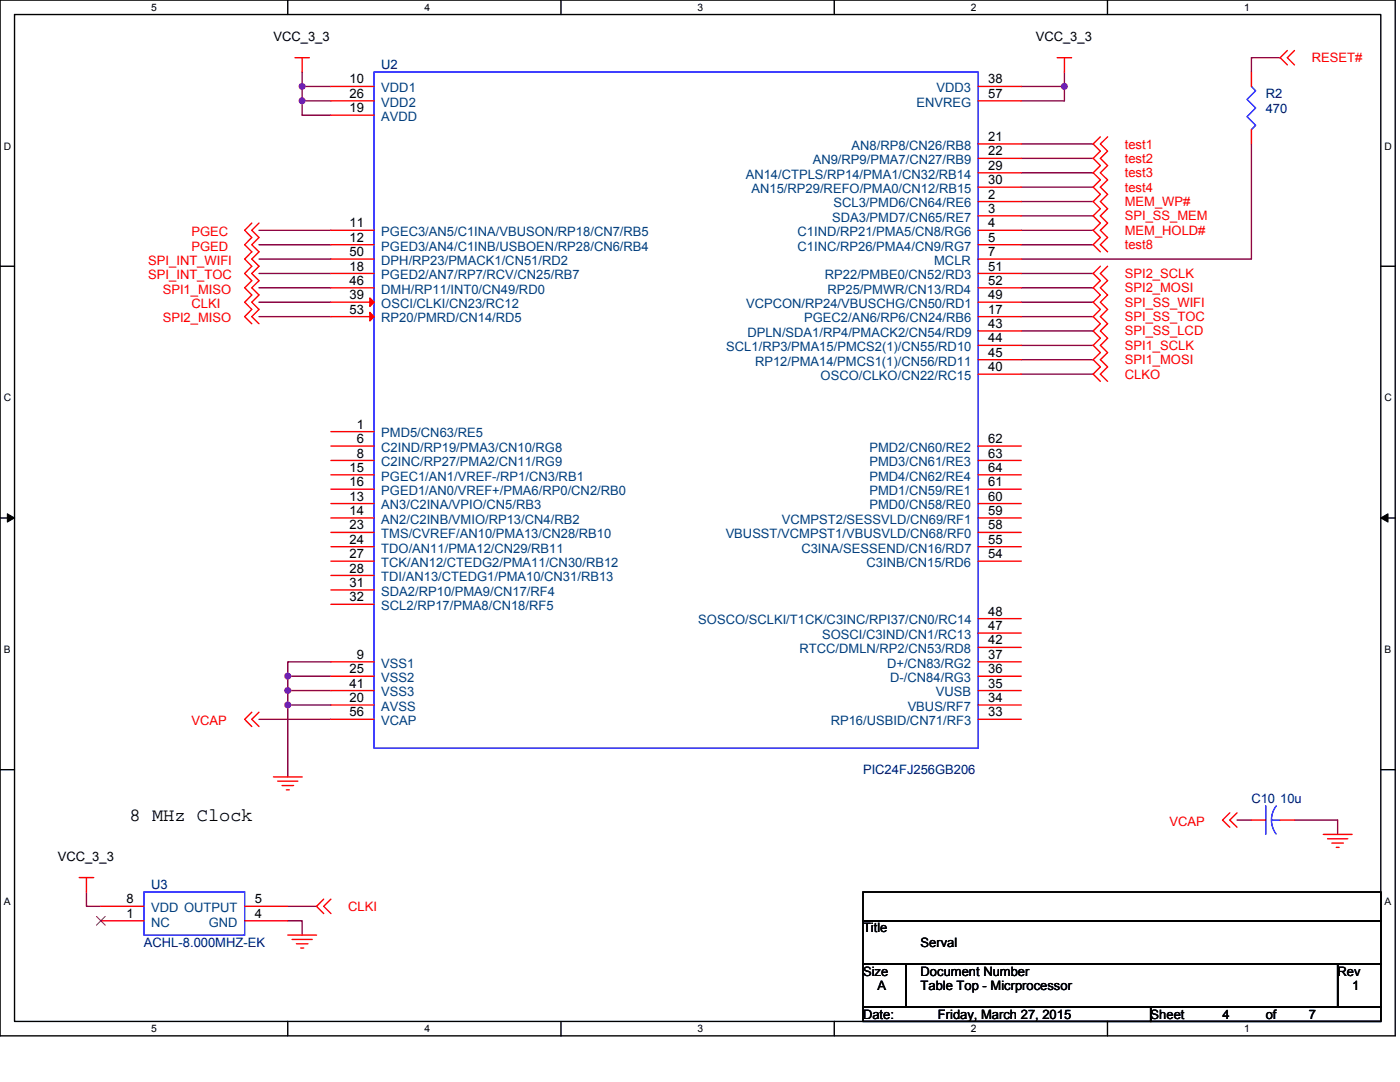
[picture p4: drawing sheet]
<svg xmlns="http://www.w3.org/2000/svg" width="279mm" height="216mm" viewBox="0 0 279 216" stroke-linecap="round" stroke-linejoin="round" font-family="sans-serif">
<defs><g id="words">
<text font-size="3.7" x="25.9" y="163.7">8 MHz Clock</text>
<g font-size="2.6">
<text x="54.6" y="8.1">VCC_3_3</text>
<text x="206.7" y="8.1">VCC_3_3</text>
<text x="69.8" y="16.7">10</text>
<text x="197.2" y="16.7">38</text>
<text x="69.8" y="22.4">19</text>
<text x="69.8" y="19.5">26</text>
<text x="197.2" y="19.5">57</text>
<text x="197.2" y="28.1">21</text>
<text x="197.2" y="31">22</text>
<text x="197.2" y="33.9">29</text>
<text x="197.2" y="39.6">2</text>
<text x="197.2" y="36.7">30</text>
<text x="69.8" y="45.4">11</text>
<text x="197.2" y="45.4">4</text>
<text x="197.2" y="42.5">3</text>
<text x="69.8" y="48.2">12</text>
<text x="69.8" y="54">18</text>
<text x="69.8" y="51.1">50</text>
<text x="197.2" y="48.2">5</text>
<text x="197.2" y="51.1">7</text>
<text x="197.2" y="54">51</text>
<text x="69.8" y="59.7">39</text>
<text x="69.8" y="56.8">46</text>
<text x="197.2" y="56.8">52</text>
<text x="197.2" y="59.7">49</text>
<text x="69.8" y="62.6">53</text>
<text x="197.2" y="62.6">17</text>
<text x="197.2" y="65.4">43</text>
<text x="197.2" y="68.3">44</text>
<text x="197.2" y="71.2">45</text>
<text x="197.2" y="74.1">40</text>
<text x="71.2" y="85.5">1</text>
<text x="71.2" y="88.4">6</text>
<text x="197.2" y="88.4">62</text>
<text x="69.8" y="94.1">15</text>
<text x="71.2" y="91.3">8</text>
<text x="197.2" y="91.3">63</text>
<text x="197.2" y="94.1">64</text>
<text x="69.8" y="99.9">13</text>
<text x="69.8" y="97">16</text>
<text x="197.2" y="99.9">60</text>
<text x="197.2" y="97">61</text>
<text x="69.8" y="102.8">14</text>
<text x="69.8" y="105.6">23</text>
<text x="197.2" y="102.8">59</text>
<text x="197.2" y="105.6">58</text>
<text x="69.8" y="108.5">24</text>
<text x="69.8" y="111.4">27</text>
<text x="197.2" y="111.4">54</text>
<text x="197.2" y="108.5">55</text>
<text x="69.8" y="114.2">28</text>
<text x="69.8" y="117.1">31</text>
<text x="69.8" y="120">32</text>
<text x="197.2" y="125.7">47</text>
<text x="197.2" y="122.9">48</text>
<text x="71.2" y="131.5">9</text>
<text x="197.2" y="131.5">37</text>
<text x="197.2" y="128.6">42</text>
<text x="69.8" y="134.3">25</text>
<text x="69.8" y="137.2">41</text>
<text x="197.2" y="134.3">36</text>
<text x="197.2" y="137.2">35</text>
<text x="69.8" y="140.1">20</text>
<text x="69.8" y="142.9">56</text>
<text x="197.2" y="140.1">34</text>
<text x="197.2" y="142.9">33</text>
<text x="11.5" y="171.7">VCC_3_3</text>
<text x="25.3" y="183.1">1</text>
<text x="25.3" y="180.3">8</text>
<text x="50.8" y="183.1">4</text>
<text x="50.8" y="180.3">5</text>
<text x="172.2" y="186.1">Title</text>
<text x="183.7" y="188.9">Serval</text>
<text x="172.2" y="194.7">Size</text>
<text x="175.1" y="197.5">A</text>
<text x="183.7" y="194.7">Document Number</text>
<text x="183.7" y="197.5">Table Top - Micrprocessor</text>
<text x="267" y="194.7">Rev</text>
<text x="269.8" y="197.5">1</text>
<text x="172.2" y="203.3">Date:</text>
<text x="187.2" y="203.3">Friday, March 27, 2015</text>
<text x="229.6" y="203.3">Sheet</text>
<text x="244" y="203.3">4</text>
<text x="252.6" y="203.3">of</text>
<text x="261.2" y="203.3">7</text>
</g>
<g font-size="2.6" fill="#000080">
<text x="76.1" y="13.8">U2</text>
<text x="252.6" y="19.6">R2</text>
<text x="252.6" y="22.5">470</text>
<text x="172.2" y="154.5">PIC24FJ256GB206</text>
<text x="249.7" y="160.2">C10 10u</text>
<text x="30.2" y="177.4">U3</text>
<text x="28.7" y="188.9">ACHL-8.000MHZ-EK</text>
</g>
<g font-size="2.6" fill="#f00">
<text x="261.8" y="12.4">RESET#</text>
<text x="224.5" y="29.6">test1</text>
<text x="224.5" y="32.5">test2</text>
<text x="224.5" y="35.4">test3</text>
<text x="224.5" y="38.2">test4</text>
<text x="224.5" y="41.1">MEM_WP#</text>
<text x="38.2" y="47.1">PGEC</text>
<text x="224.5" y="44">SPI_SS_MEM</text>
<text x="224.5" y="46.8">MEM_HOLD#</text>
<text x="29.6" y="52.9">SPI_INT_WIFI</text>
<text x="38.2" y="50">PGED</text>
<text x="224.5" y="49.7">test8</text>
<text x="29.6" y="55.8">SPI_INT_TOC</text>
<text x="32.5" y="58.6">SPI1_MISO</text>
<text x="224.5" y="55.5">SPI2_SCLK</text>
<text x="224.5" y="58.3">SPI2_MOSI</text>
<text x="32.5" y="64.3">SPI2_MISO</text>
<text x="38.2" y="61.5">CLKI</text>
<text x="224.5" y="61.2">SPI_SS_WIFI</text>
<text x="224.5" y="64.1">SPI_SS_TOC</text>
<text x="224.5" y="69.8">SPI1_SCLK</text>
<text x="224.5" y="66.9">SPI_SS_LCD</text>
<text x="224.5" y="75.5">CLKO</text>
<text x="224.5" y="72.7">SPI1_MOSI</text>
<text x="38.2" y="144.7">VCAP</text>
<text x="233.4" y="164.8">VCAP</text>
<text x="69.5" y="181.7">CLKI</text>
</g>
<g font-size="2.6" fill="#004080">
<text x="76.1" y="18.4">VDD1</text>
<text x="76.1" y="21.3">VDD2</text>
<text x="182.9" y="21.3">ENVREG</text>
<text x="186.9" y="18.4">VDD3</text>
<text x="76.1" y="24.2">AVDD</text>
<text x="169.9" y="29.9">AN8/RP8/CN26/RB8</text>
<text x="148.8" y="35.6">AN14/CTPLS/RP14/PMA1/CN32/RB14</text>
<text x="162.2" y="32.8">AN9/RP9/PMA7/CN27/RB9</text>
<text x="150" y="38.5">AN15/RP29/REFO/PMA0/CN12/RB15</text>
<text x="166.3" y="41.4">SCL3/PMD6/CN64/RE6</text>
<text x="76.1" y="47.1">PGEC3/AN5/C1INA/VBUSON/RP18/CN7/RB5</text>
<text x="159.2" y="47.1">C1IND/RP21/PMA5/CN8/RG6</text>
<text x="166.1" y="44.2">SDA3/PMD7/CN65/RE7</text>
<text x="76.1" y="50">PGED3/AN4/C1INB/USBOEN/RP28/CN6/RB4</text>
<text x="76.1" y="52.9">DPH/RP23/PMACK1/CN51/RD2</text>
<text x="159.2" y="50">C1INC/RP26/PMA4/CN9/RG7</text>
<text x="186.4" y="52.9">MCLR</text>
<text x="76.1" y="55.7">PGED2/AN7/RP7/RCV/CN25/RB7</text>
<text x="76.1" y="58.6">DMH/RP11/INT0/CN49/RD0</text>
<text x="164.6" y="55.7">RP22/PMBE0/CN52/RD3</text>
<text x="165.1" y="58.6">RP25/PMWR/CN13/RD4</text>
<text x="76.1" y="61.5">OSCI/CLKI/CN23/RC12</text>
<text x="76.1" y="64.3">RP20/PMRD/CN14/RD5</text>
<text x="148.9" y="61.5">VCPCON/RP24/VBUSCHG/CN50/RD1</text>
<text x="160.5" y="64.3">PGEC2/AN6/RP6/CN24/RB6</text>
<text x="144.9" y="70.1">SCL1/RP3/PMA15/PMCS2(1)/CN55/RD10</text>
<text x="149.2" y="67.2">DPLN/SDA1/RP4/PMACK2/CN54/RD9</text>
<text x="150.7" y="72.9">RP12/PMA14/PMCS1(1)/CN56/RD11</text>
<text x="163.8" y="75.8">OSCO/CLKO/CN22/RC15</text>
<text x="76.1" y="87.3">PMD5/CN63/RE5</text>
<text x="76.1" y="90.2">C2IND/RP19/PMA3/CN10/RG8</text>
<text x="76.1" y="93">C2INC/RP27/PMA2/CN11/RG9</text>
<text x="76.1" y="95.9">PGEC1/AN1/VREF-/RP1/CN3/RB1</text>
<text x="173.5" y="90.2">PMD2/CN60/RE2</text>
<text x="173.5" y="93">PMD3/CN61/RE3</text>
<text x="173.5" y="95.9">PMD4/CN62/RE4</text>
<text x="76.1" y="101.6">AN3/C2INA/VPIO/CN5/RB3</text>
<text x="76.1" y="98.8">PGED1/AN0/VREF+/PMA6/RP0/CN2/RB0</text>
<text x="173.5" y="101.6">PMD0/CN58/RE0</text>
<text x="173.5" y="98.8">PMD1/CN59/RE1</text>
<text x="76.1" y="104.5">AN2/C2INB/VMIO/RP13/CN4/RB2</text>
<text x="76.1" y="107.4">TMS/CVREF/AN10/PMA13/CN28/RB10</text>
<text x="144.8" y="107.4">VBUSST/VCMPST1/VBUSVLD/CN68/RF0</text>
<text x="156" y="104.5">VCMPST2/SESSVLD/CN69/RF1</text>
<text x="76.1" y="110.3">TDO/AN11/PMA12/CN29/RB11</text>
<text x="76.1" y="113.1">TCK/AN12/CTEDG2/PMA11/CN30/RB12</text>
<text x="159.9" y="110.3">C3INA/SESSEND/CN16/RD7</text>
<text x="173" y="113.1">C3INB/CN15/RD6</text>
<text x="76.1" y="116">TDI/AN13/CTEDG1/PMA10/CN31/RB13</text>
<text x="76.1" y="118.9">SDA2/RP10/PMA9/CN17/RF4</text>
<text x="76.1" y="121.8">SCL2/RP17/PMA8/CN18/RF5</text>
<text x="139.4" y="124.6">SOSCO/SCLKI/T1CK/C3INC/RPI37/CN0/RC14</text>
<text x="159.6" y="130.3">RTCC/DMLN/RP2/CN53/RD8</text>
<text x="164.1" y="127.5">SOSCI/C3IND/CN1/RC13</text>
<text x="76.1" y="133.2">VSS1</text>
<text x="76.1" y="136.1">VSS2</text>
<text x="177" y="133.2">D+/CN83/RG2</text>
<text x="177.7" y="136.1">D-/CN84/RG3</text>
<text x="76.1" y="141.8">AVSS</text>
<text x="76.1" y="139">VSS3</text>
<text x="181.1" y="141.8">VBUS/RF7</text>
<text x="186.8" y="139">VUSB</text>
<text x="76.1" y="144.7">VCAP</text>
<text x="165.8" y="144.7">RP16/USBID/CN71/RF3</text>
<text x="30.2" y="184.9">NC</text>
<text x="30.2" y="182">VDD OUTPUT</text>
<text x="41.7" y="184.9">GND</text>
</g>
<g font-size="2">
<text x="30.2" y="2.2">5</text>
<text x="84.7" y="2.2">4</text>
<text x="139.2" y="2.2">3</text>
<text x="193.8" y="2.2">2</text>
<text x="248.3" y="2.2">1</text>
<text x=".7" y="29.8">D</text>
<text x="276.3" y="29.8">D</text>
<text x=".7" y="80.1">C</text>
<text x="276.3" y="80.1">C</text>
<text x=".7" y="130.3">B</text>
<text x="276.3" y="130.3">B</text>
<text x=".7" y="180.5">A</text>
<text x="276.3" y="180.5">A</text>
<text x="30.2" y="206">5</text>
<text x="84.7" y="206">4</text>
<text x="139.2" y="206">3</text>
<text x="193.8" y="206">2</text>
<text x="248.3" y="206">1</text>
</g>
</g></defs>
<path d="M0 0h278.4v206.7h-278.4zM2.9 2.9h272.7v200.9h-272.7z" fill="none" stroke="#000" stroke-width=".28"/>
<g fill="#fff">
<path d="M30.2 .3h1.1v2.3h-1.1z"/>
<path d="M30.2 204.1h1.1v2.3h-1.1z"/>
</g>
<path d="M57.4 0v2.9M57.4 203.8v2.9" fill="none" stroke="#000" stroke-width=".28"/>
<g fill="#fff">
<path d="M84.7 .3h1.1v2.3h-1.1z"/>
<path d="M84.7 204.1h1.1v2.3h-1.1z"/>
</g>
<path d="M112 0v2.9M112 203.8v2.9" fill="none" stroke="#000" stroke-width=".28"/>
<g fill="#fff">
<path d="M139.2 .3h1.2v2.3h-1.2z"/>
<path d="M139.2 204.1h1.2v2.3h-1.2z"/>
</g>
<path d="M166.5 0v2.9M166.5 203.8v2.9" fill="none" stroke="#000" stroke-width=".28"/>
<g fill="#fff">
<path d="M193.8 .3h1.1v2.3h-1.1z"/>
<path d="M193.8 204.1h1.1v2.3h-1.1z"/>
</g>
<path d="M221 0v2.9M221 203.8v2.9" fill="none" stroke="#000" stroke-width=".28"/>
<g fill="#fff">
<path d="M248.3 .3h1.1v2.3h-1.1z"/>
<path d="M248.3 204.1h1.1v2.3h-1.1z"/>
<path d="M.7 28h1.5v2.3h-1.5z"/>
<path d="M276.3 28h1.5v2.3h-1.5z"/>
<path d="M.7 78.2h1.5v2.3h-1.5z"/>
<path d="M276.3 78.2h1.5v2.3h-1.5z"/>
</g>
<path d="M0 53.1h2.9M275.6 53.1h2.8" fill="none" stroke="#000" stroke-width=".28"/>
<g fill="#fff">
<path d="M.7 128.5h1.4v2.2h-1.4z"/>
<path d="M276.3 128.5h1.4v2.2h-1.4z"/>
</g>
<path d="M0 103.4h2.9M275.6 103.4h2.8" fill="none" stroke="#000" stroke-width=".28"/>
<path d="M1.5 102.5l1.4 .9-1.4 .8zM275.6 103.4l1.4-.9v1.7z" fill="#000" stroke="#000" stroke-width=".2"/>
<g fill="#fff">
<path d="M.7 178.7h1.4v2.3h-1.4z"/>
<path d="M276.3 178.7h1.4v2.3h-1.4z"/>
</g>
<path d="M0 153.6h2.9M275.6 153.6h2.8M172.2 178h103.4v5.7h-103.4zM172.2 183.7h103.4v8.6h-103.4zM172.2 192.3h8.6v8.6h-8.6zM180.8 192.3h86.2v8.6h-86.2zM267 192.3h8.6v8.6h-8.6zM172.2 200.9h57.4v2.9h-57.4zM229.6 200.9h46v2.9h-46z" fill="none" stroke="#000" stroke-width=".28"/>
<g fill="none" stroke="#800040" stroke-width=".28">
<path d="M60.3 14.4v2.9h5.7M60.3 17.3v2.8M203.8 17.3h8.6M212.4 17.3v2.8h-8.6M212.4 14.4v2.9M255.5 11.5h-5.8v2.9M60.3 20.1h5.7M60.3 20.1v2.9h5.7M203.8 31.6h14.4M203.8 37.3h14.4M203.8 28.7h14.4M203.8 34.5h14.4"/>
<path d="M249.7 28.7v23h-45.9M51.7 46h14.3M51.7 48.8h14.3M51.7 51.7h14.3M51.7 54.6h14.3M51.7 57.4h14.3M203.8 43.1h14.4M203.8 48.8h14.4M203.8 57.4h14.4M203.8 40.2h14.4M203.8 46h14.4M203.8 54.6h14.4"/>
<path d="M51.7 63.2h14.3M51.7 60.3h14.3M203.8 63.2h14.4M203.8 68.9h14.4M203.8 74.7h14.4M203.8 60.3h14.4M203.8 66h14.4M203.8 71.8h14.4M57.4 137.8h8.6M57.4 137.8v2.9M66 132.1h-8.6v2.8M66 134.9h-8.6v2.9"/>
<path d="M51.7 143.5h14.3M57.4 140.7h8.6M57.4 140.7v14.3M17.3 178v2.8h2.8M246.9 163.6h2.8M258.3 163.6h8.7v2.9M57.4 183.7h2.9v2.9M57.4 180.8h5.8"/>
</g>
<g fill="#f0f" stroke="#f0f" stroke-width=".28">
<circle cx="60.3" cy="20.1" r=".57"/>
<circle cx="60.3" cy="17.2" r=".57"/>
<circle cx="57.4" cy="134.9" r=".57"/>
<circle cx="57.4" cy="137.8" r=".57"/>
<circle cx="57.4" cy="140.7" r=".57"/>
<circle cx="212.4" cy="17.2" r=".57"/>
</g>
<g fill="none" stroke="#f00" stroke-width=".28">
<path d="M58.9 11.5h2.8M60.3 11.5v2.9M66 17.3h8.7M195.2 17.3h8.6M211 11.5h2.9M212.4 11.5v2.9M249.7 14.4v2.9M256.9 10.1l-1.4 1.4 1.4 1.5M258.3 10.1l-1.4 1.4 1.4 1.5M66 23h8.7M66 20.1h8.7M195.2 28.7h8.6"/>
<path d="M195.2 31.6h8.6M195.2 34.5h8.6M195.2 37.3h8.6M195.2 20.1h8.6M219.6 27.3l-1.4 1.4 1.4 1.5-1.4 1.4 1.4 1.4-1.4 1.5 1.4 1.4-1.4 1.4 1.4 1.5-1.4 1.4 1.4 1.5-1.4 1.4 1.4 1.4-1.4 1.5 1.4 1.4-1.4 1.4 1.4 1.4M221 27.3l-1.4 1.4 1.4 1.5-1.4 1.4 1.4 1.4-1.4 1.5 1.4 1.4-1.4 1.4 1.4 1.5-1.4 1.4 1.4 1.5-1.4 1.4 1.4 1.4-1.4 1.5 1.4 1.4-1.4 1.4 1.4 1.4M249.7 25.9v2.8M50.2 44.5l-1.4 1.5 1.4 1.4-1.4 1.4 1.4 1.4-1.4 1.5 1.4 1.4-1.4 1.5 1.4 1.4-1.4 1.4 1.4 1.5-1.4 1.4 1.4 1.4-1.4 1.5 1.4 1.4M51.7 44.5l-1.5 1.5 1.5 1.4-1.5 1.4 1.5 1.4-1.5 1.5 1.5 1.4-1.5 1.5 1.5 1.4-1.5 1.4 1.5 1.5-1.5 1.4 1.5 1.4-1.5 1.5 1.5 1.4M66 46h8.7M66 48.8h8.7M66 54.6h8.7"/>
<path d="M66 57.4h8.7M66 51.7h8.7M195.2 40.2h8.6M195.2 43.1h8.6M195.2 46h8.6M195.2 48.8h8.6M195.2 51.7h8.6M195.2 54.6h8.6M195.2 57.4h8.6M219.6 53.1l-1.4 1.5 1.4 1.4-1.4 1.4 1.4 1.5-1.4 1.4 1.4 1.4-1.4 1.5 1.4 1.4-1.4 1.4 1.4 1.5-1.4 1.4 1.4 1.5-1.4 1.4 1.4 1.4-1.4 1.5 1.4 1.4M221 53.1l-1.4 1.5 1.4 1.4-1.4 1.4 1.4 1.5-1.4 1.4 1.4 1.4-1.4 1.5 1.4 1.4-1.4 1.4 1.4 1.5-1.4 1.4 1.4 1.5-1.4 1.4 1.4 1.4-1.4 1.5 1.4 1.4M66 60.3h8.7"/>
<path d="M66 63.2h8.7M195.2 63.2h8.6M195.2 74.7h8.6M195.2 66h8.6M195.2 68.9h8.6M195.2 71.8h8.6M195.2 60.3h8.6M66 86.1h8.7M66 89h8.7M66 91.9h8.7M66 94.7h8.7M66 97.6h8.7"/>
<path d="M195.2 97.6h8.6M195.2 89h8.6M195.2 91.9h8.6M195.2 94.7h8.6M66 100.5h8.7M66 103.4h8.7M66 106.2h8.7M66 109.1h8.7M66 112h8.7M66 114.8h8.7M66 117.7h8.7M195.2 112h8.6"/>
<path d="M195.2 109.1h8.6M195.2 106.2h8.6M195.2 103.4h8.6M195.2 100.5h8.6M66 132.1h8.7M66 134.9h8.7M66 120.6h8.7M66 137.8h8.7M195.2 137.8h8.6M195.2 134.9h8.6M195.2 132.1h8.6M195.2 129.2h8.6"/>
<path d="M195.2 126.3h8.6M195.2 123.4h8.6M50.2 142.1l-1.4 1.4 1.4 1.5M51.7 142.1l-1.5 1.4 1.5 1.5M54.6 155h5.7M55.4 155.9h4M56.3 156.7h2.3M57.1 157.6h.6M66 140.7h8.7M66 143.5h8.7M195.2 143.5h8.6M195.2 140.7h8.6"/>
<path d="M15.8 175.1h2.9M17.3 175.1v2.9M64.6 179.4l-1.4 1.4 1.4 1.5M66 179.4l-1.4 1.4 1.4 1.5M245.4 162.2l-1.4 1.4 1.4 1.5M246.9 162.2l-1.5 1.4 1.5 1.5M249.7 163.6h2.9M255.5 163.6h2.8M264.1 166.5h5.7M264.9 167.4h4.1M265.8 168.2h2.3M266.7 169.1h.6"/>
<path d="M20.1 183.7h8.6M20.1 180.8h8.6M48.8 183.7h8.6M48.8 180.8h8.6M57.4 186.6h5.8M58.3 187.5h4M59.2 188.3h2.2M60 189.2h.6"/>
</g>
<path d="M74.7 14.4h120.5v134.9h-120.5zM249.7 17.3l.9 .8-1.7 1.7 1.7 1.7-1.7 1.8 1.7 1.7-.9 .9M28.7 178h20.1v8.6h-20.1zM252.6 160.8v5.7M253.7 163.6h1.8M254.7 160.8a4.6 4.6 0 0 0 0 5.6" fill="none" stroke="#00f" stroke-width=".28"/>
<g fill="#f00" stroke="#f00" stroke-width=".28">
<path d="M73.8 59.5l.9 .8-.9 .9z"/>
<path d="M73.8 62.3l.9 .9-.9 .8z"/>
</g>
<path d="M19.3 182.9l1.7 1.7M21 182.9l-1.8 1.7" fill="none" stroke="#804000" stroke-width=".2"/>
<use href="#words"/>
</svg>
